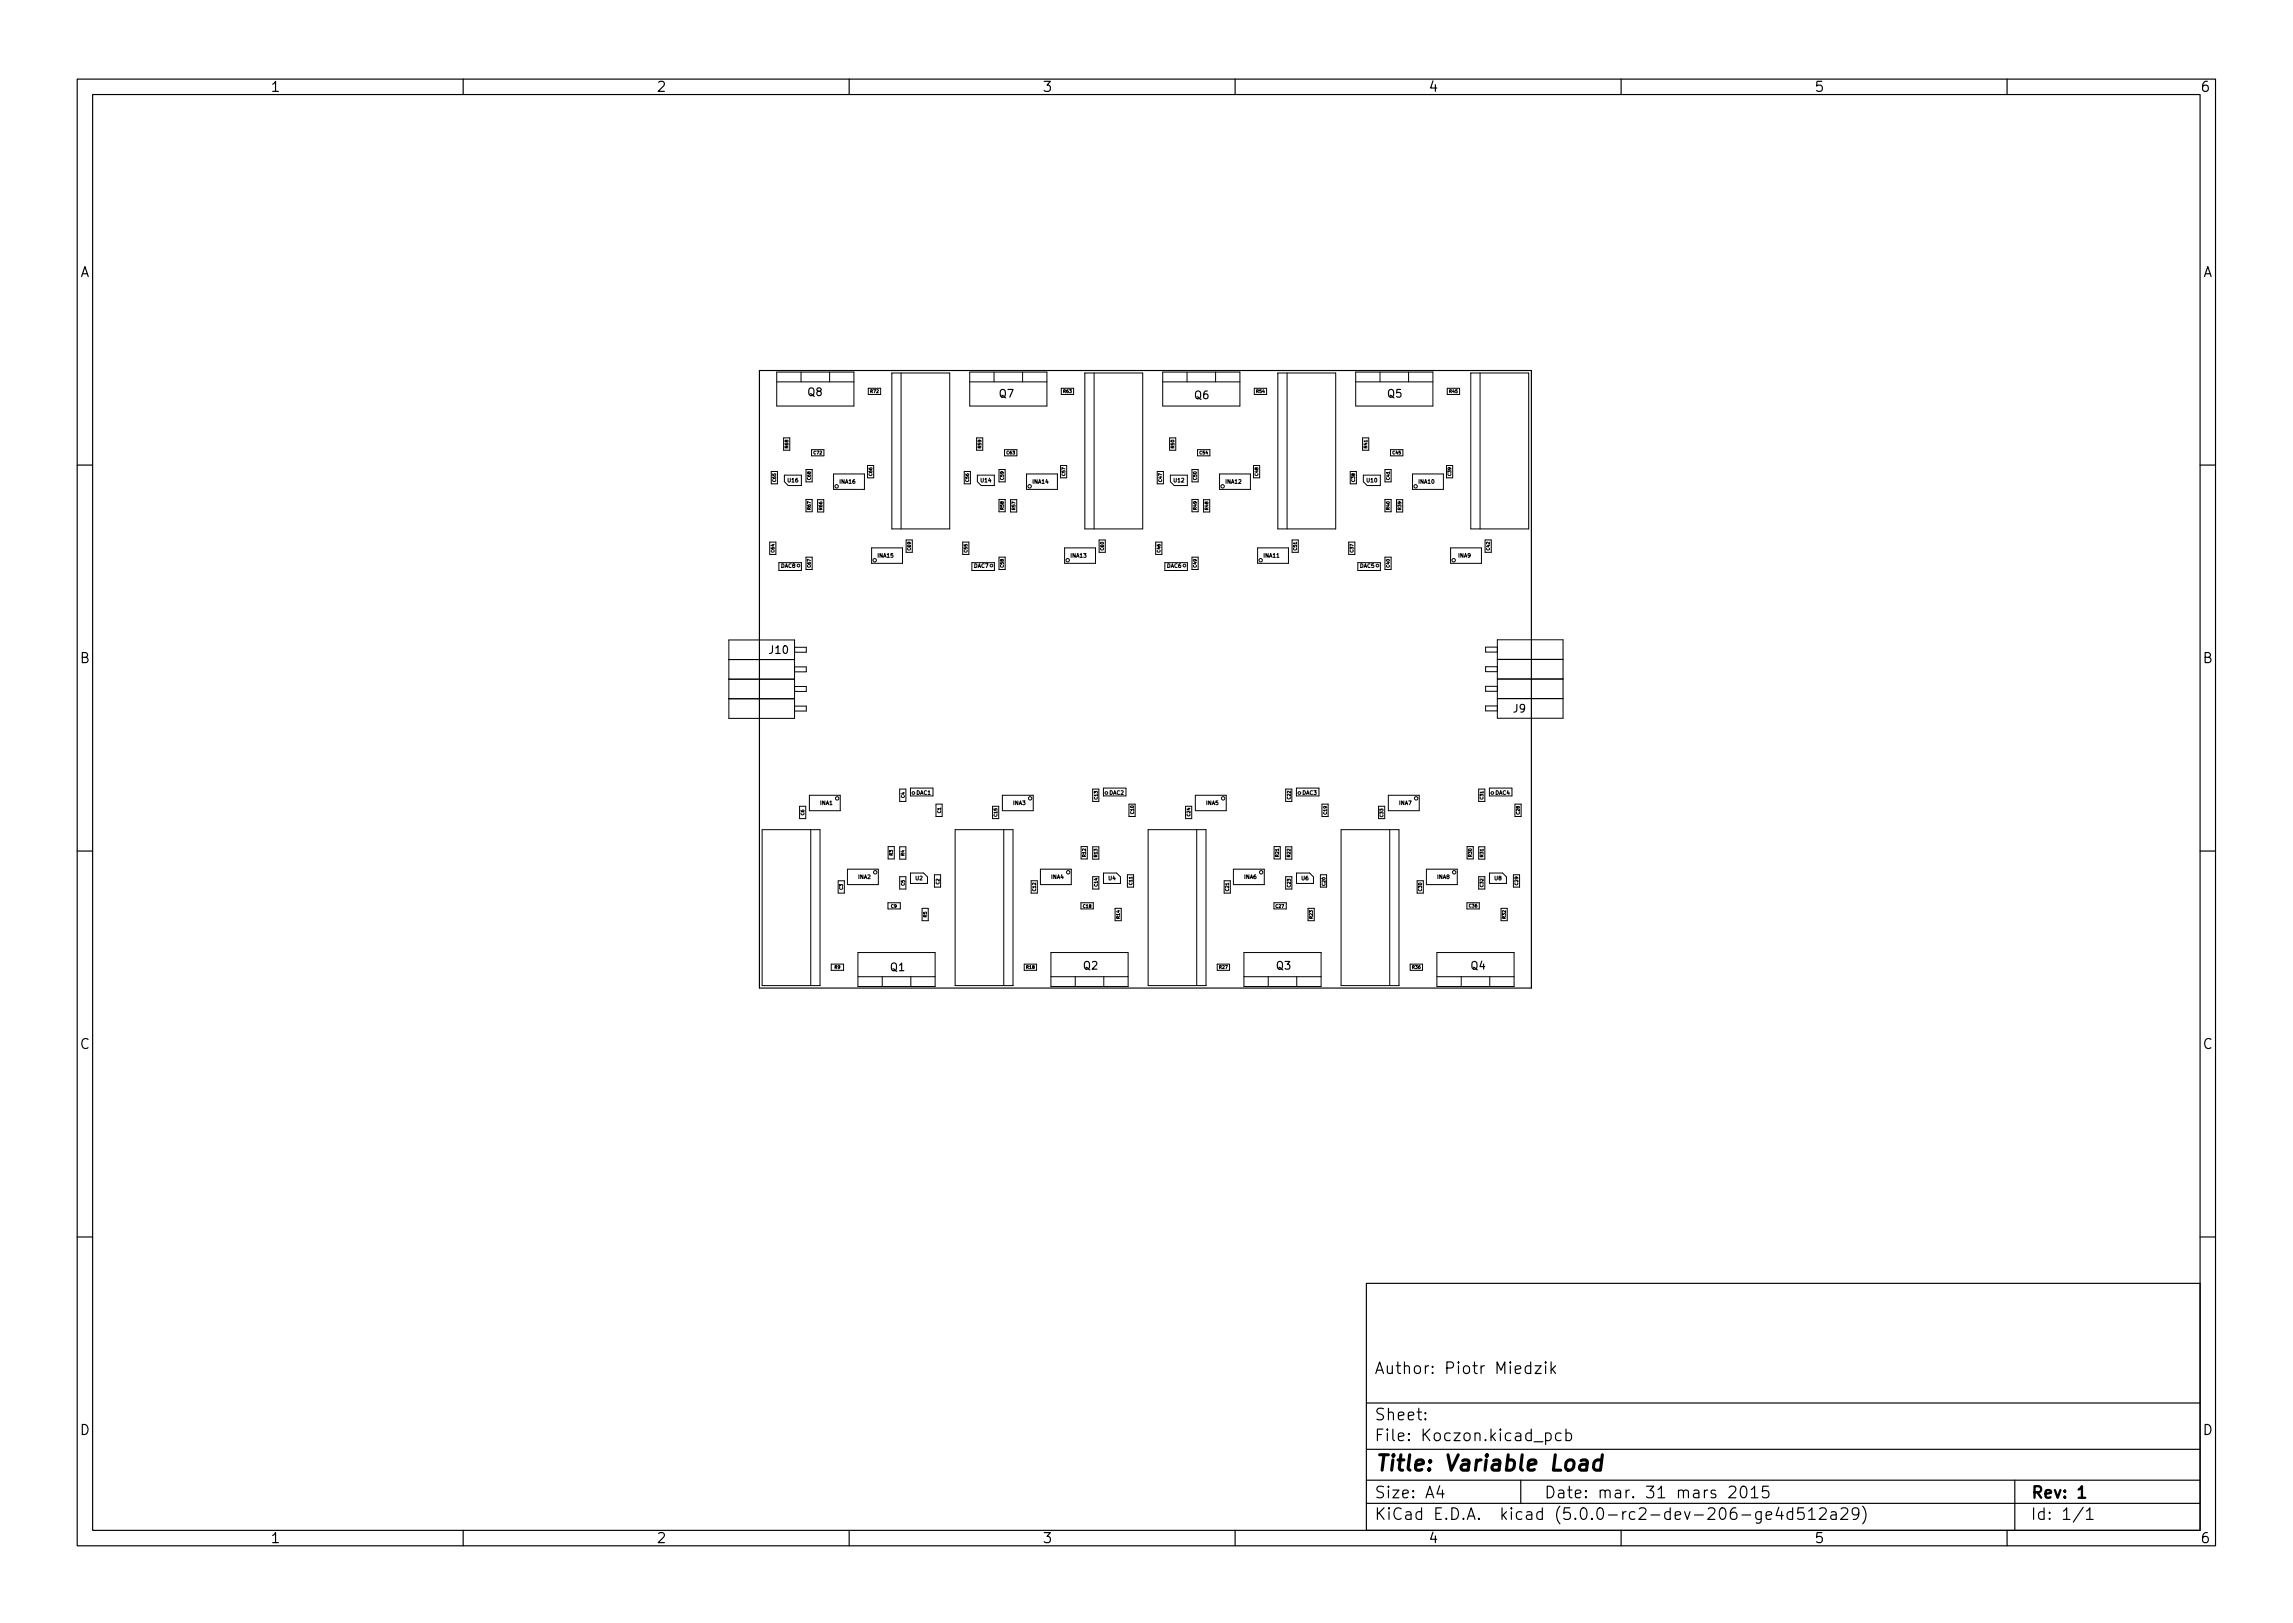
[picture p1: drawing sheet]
<svg xmlns="http://www.w3.org/2000/svg" width="297mm" height="210mm" viewBox="0 0 297 210" stroke-linecap="round" stroke-linejoin="round" font-family="sans-serif">
<defs><g id="words">
<text font-size="2.8" x="178" y="190.6">Title: Variable Load</text>
<g font-size="2.1">
<text x="178" y="178">Author: Piotr Miedzik</text>
<text x="178" y="184">Sheet:</text>
<text x="178" y="186.7">File: Koczon.kicad_pcb</text>
<text x="178" y="196.9">KiCad E.D.A. kicad (5.0.0-rc2-dev-206-ge4d512a29)</text>
<text x="178" y="194.1">Size: A4</text>
<text x="200" y="194.1">Date: mar. 31 mars 2015</text>
<text x="263" y="194.1">Rev: 1</text>
<text x="263" y="196.9">Id: 1/1</text>
</g>
<g font-size="1.8">
<text x="35" y="11.9">1</text>
<text x="85" y="11.9">2</text>
<text x="135" y="11.9">3</text>
<text x="185" y="11.9">4</text>
<text x="235" y="11.9">5</text>
<text x="285" y="11.9">6</text>
<text x="10.3" y="35.9">A</text>
<text x="285.3" y="35.9">A</text>
<text x="10.3" y="85.9">B</text>
<text x="285.3" y="85.9">B</text>
<text x="10.3" y="135.9">C</text>
<text x="285.3" y="135.9">C</text>
<text x="10.3" y="185.9">D</text>
<text x="285.3" y="185.9">D</text>
<text x="35" y="199.9">1</text>
<text x="85" y="199.9">2</text>
<text x="135" y="199.9">3</text>
<text x="185" y="199.9">4</text>
<text x="235" y="199.9">5</text>
<text x="285" y="199.9">6</text>
</g>
<g font-size="1.4">
<text x="104.6" y="51.3">Q8</text>
<text x="129.4" y="51.5">Q7</text>
<text x="154.7" y="51.7">Q6</text>
<text x="179.7" y="51.5">Q5</text>
<text x="99.7" y="84.7">J10</text>
<text x="196.1" y="92.3">J9</text>
<text x="115.3" y="125.8">Q1</text>
<text x="140.3" y="125.6">Q2</text>
<text x="165.3" y="125.6">Q3</text>
<text x="190.5" y="125.6">Q4</text>
</g>
<g font-size=".7">
<text x="102.1" y="62.5">U16</text>
<text x="108.8" y="62.7">INA16</text>
<text x="127.1" y="62.5">U14</text>
<text x="133.8" y="62.7">INA14</text>
<text x="152.1" y="62.5">U12</text>
<text x="158.8" y="62.7">INA12</text>
<text x="177.1" y="62.5">U10</text>
<text x="183.8" y="62.7">INA10</text>
<text x="101.2" y="73.6">DAC8</text>
<text x="113.7" y="72.2">INA15</text>
<text x="126.2" y="73.6">DAC7</text>
<text x="138.7" y="72.2">INA13</text>
<text x="151.2" y="73.6">DAC6</text>
<text x="163.7" y="72.2">INA11</text>
<text x="176.2" y="73.6">DAC5</text>
<text x="188.9" y="72.2">INA9</text>
<text x="106.3" y="104.3">INA1</text>
<text x="118.7" y="103">DAC1</text>
<text x="131.3" y="104.3">INA3</text>
<text x="143.7" y="103">DAC2</text>
<text x="156.3" y="104.3">INA5</text>
<text x="168.7" y="103">DAC3</text>
<text x="181.3" y="104.3">INA7</text>
<text x="193.7" y="103">DAC4</text>
<text x="111.2" y="113.9">INA2</text>
<text x="136.2" y="113.9">INA4</text>
<text x="161.2" y="113.9">INA6</text>
<text x="186.2" y="113.9">INA8</text>
<text x="118.6" y="114">U2</text>
<text x="143.6" y="114">U4</text>
<text x="168.6" y="114">U6</text>
<text x="193.6" y="114">U8</text>
</g>
<g font-size=".6">
<text x="112.8" y="50.9">R72</text>
<text x="137.8" y="50.9">R63</text>
<text x="162.8" y="50.9">R54</text>
<text x="187.8" y="50.9">R45</text>
<text x="102.1" y="58" transform="rotate(-90 102.1 58)">R68</text>
<text x="105.4" y="58.9">C72</text>
<text x="127.1" y="58" transform="rotate(-90 127.1 58)">R59</text>
<text x="130.4" y="58.9">C63</text>
<text x="152.1" y="58" transform="rotate(-90 152.1 58)">R50</text>
<text x="155.4" y="58.9">C54</text>
<text x="177.1" y="58" transform="rotate(-90 177.1 58)">R41</text>
<text x="180.4" y="58.9">C45</text>
<text x="100.5" y="62.4" transform="rotate(-90 100.5 62.4)">C65</text>
<text x="105" y="62.1" transform="rotate(-90 105 62.1)">C68</text>
<text x="113" y="61.6" transform="rotate(-90 113 61.6)">C66</text>
<text x="125.5" y="62.4" transform="rotate(-90 125.5 62.4)">C56</text>
<text x="130" y="62.1" transform="rotate(-90 130 62.1)">C59</text>
<text x="138" y="61.6" transform="rotate(-90 138 61.6)">C57</text>
<text x="150.5" y="62.4" transform="rotate(-90 150.5 62.4)">C47</text>
<text x="155" y="62.1" transform="rotate(-90 155 62.1)">C50</text>
<text x="163" y="61.6" transform="rotate(-90 163 61.6)">C48</text>
<text x="175.5" y="62.4" transform="rotate(-90 175.5 62.4)">C38</text>
<text x="180" y="62.1" transform="rotate(-90 180 62.1)">C41</text>
<text x="188" y="61.6" transform="rotate(-90 188 61.6)">C39</text>
<text x="100.3" y="71.5" transform="rotate(-90 100.3 71.5)">C64</text>
<text x="105" y="66" transform="rotate(-90 105 66)">R67</text>
<text x="106.5" y="66" transform="rotate(-90 106.5 66)">R66</text>
<text x="118" y="71.3" transform="rotate(-90 118 71.3)">C69</text>
<text x="125.3" y="71.5" transform="rotate(-90 125.3 71.5)">C55</text>
<text x="130" y="66" transform="rotate(-90 130 66)">R58</text>
<text x="131.5" y="66" transform="rotate(-90 131.5 66)">R57</text>
<text x="143" y="71.3" transform="rotate(-90 143 71.3)">C60</text>
<text x="150.3" y="71.5" transform="rotate(-90 150.3 71.5)">C46</text>
<text x="155" y="66" transform="rotate(-90 155 66)">R49</text>
<text x="156.5" y="66" transform="rotate(-90 156.5 66)">R48</text>
<text x="168" y="71.3" transform="rotate(-90 168 71.3)">C51</text>
<text x="175.3" y="71.5" transform="rotate(-90 175.3 71.5)">C37</text>
<text x="180" y="66" transform="rotate(-90 180 66)">R40</text>
<text x="181.5" y="66" transform="rotate(-90 181.5 66)">R39</text>
<text x="193" y="71.3" transform="rotate(-90 193 71.3)">C42</text>
<text x="105" y="73.5" transform="rotate(-90 105 73.5)">C67</text>
<text x="130" y="73.5" transform="rotate(-90 130 73.5)">C58</text>
<text x="155" y="73.5" transform="rotate(-90 155 73.5)">C49</text>
<text x="180" y="73.5" transform="rotate(-90 180 73.5)">C40</text>
<text x="104.2" y="105.6" transform="rotate(-90 104.2 105.6)">C6</text>
<text x="117.2" y="103.4" transform="rotate(-90 117.2 103.4)">C4</text>
<text x="121.9" y="105.3" transform="rotate(-90 121.9 105.3)">C1</text>
<text x="129.2" y="105.8" transform="rotate(-90 129.2 105.8)">C15</text>
<text x="142.2" y="103.5" transform="rotate(-90 142.2 103.5)">C13</text>
<text x="146.9" y="105.4" transform="rotate(-90 146.9 105.4)">C10</text>
<text x="154.2" y="105.7" transform="rotate(-90 154.2 105.7)">C24</text>
<text x="167.2" y="103.5" transform="rotate(-90 167.2 103.5)">C22</text>
<text x="171.9" y="105.5" transform="rotate(-90 171.9 105.5)">C19</text>
<text x="179.2" y="105.8" transform="rotate(-90 179.2 105.8)">C33</text>
<text x="192.1" y="103.5" transform="rotate(-90 192.1 103.5)">C31</text>
<text x="196.8" y="105.5" transform="rotate(-90 196.8 105.5)">C28</text>
<text x="115.6" y="110.8" transform="rotate(-90 115.6 110.8)">R3</text>
<text x="117.1" y="110.9" transform="rotate(-90 117.1 110.9)">R4</text>
<text x="140.6" y="111" transform="rotate(-90 140.6 111)">R12</text>
<text x="142.1" y="111" transform="rotate(-90 142.1 111)">R13</text>
<text x="165.6" y="111" transform="rotate(-90 165.6 111)">R21</text>
<text x="167.1" y="111" transform="rotate(-90 167.1 111)">R22</text>
<text x="190.6" y="111" transform="rotate(-90 190.6 111)">R30</text>
<text x="192.1" y="111" transform="rotate(-90 192.1 111)">R31</text>
<text x="109.2" y="115.3" transform="rotate(-90 109.2 115.3)">C3</text>
<text x="115.4" y="117.6">C9</text>
<text x="117.2" y="114.7" transform="rotate(-90 117.2 114.7)">C5</text>
<text x="120" y="118.8" transform="rotate(-90 120 118.8)">R5</text>
<text x="121.7" y="114.6" transform="rotate(-90 121.7 114.6)">C2</text>
<text x="134.2" y="115.4" transform="rotate(-90 134.2 115.4)">C12</text>
<text x="140.3" y="117.6">C18</text>
<text x="142.2" y="114.8" transform="rotate(-90 142.2 114.8)">C14</text>
<text x="145" y="119" transform="rotate(-90 145 119)">R14</text>
<text x="146.7" y="114.6" transform="rotate(-90 146.7 114.6)">C11</text>
<text x="159.2" y="115.4" transform="rotate(-90 159.2 115.4)">C21</text>
<text x="165.3" y="117.6">C27</text>
<text x="167.2" y="114.9" transform="rotate(-90 167.2 114.9)">C23</text>
<text x="170" y="119" transform="rotate(-90 170 119)">R23</text>
<text x="171.7" y="114.7" transform="rotate(-90 171.7 114.7)">C20</text>
<text x="184.2" y="115.4" transform="rotate(-90 184.2 115.4)">C30</text>
<text x="190.3" y="117.6">C36</text>
<text x="192.1" y="114.9" transform="rotate(-90 192.1 114.9)">C32</text>
<text x="195" y="119" transform="rotate(-90 195 119)">R32</text>
<text x="196.6" y="114.6" transform="rotate(-90 196.6 114.6)">C29</text>
<text x="108.1" y="125.5">R9</text>
<text x="133" y="125.5">R18</text>
<text x="158" y="125.5">R27</text>
<text x="183" y="125.5">R36</text>
</g>
</g></defs>
<g fill="none" stroke="#000" stroke-width=".15">
<path d="M10 10.2h277v190.1h-277zM12 12.2h273v186.1h-273zM60 10.2v2M110 10.2v2M160 10.2v2M210 10.2v2M260 10.2v2M98.4 48h100v80h-100zM10 60.2h2M285 60.2h2M10 110.2h2M285 110.2h2"/>
<path d="M10 160.2h2M177 166.3h108v32h-108zM198.3 177l-.4-.1-.3 .3v.4l.1 .3h.2h.4M198.3 176.4v1.5M198.9 176.9h.7l-.7 1h.7M200.2 176.4l-.1 .1 .1 .1 .1-.1-.1-.1v.2M200.2 176.9v1M200.9 176.4v1.5M201.1 177.4l.4 .5M201.5 176.9l-.6 .6M285 160.2h2M60 198.3v2"/>
<path d="M110 198.3v2M160 198.3v2M177 194.8h108M177 191.8h108M177 187.8h108M177 181.8h108M184.6 183.8l.1 .1h-.1v-.1v.1M184.6 183l.1 .1h-.1v-.1v.1M186.5 192.5l-.4 1h1M186.9 193v1M197 191.8v3M200.2 185.7l.4-.1 .3 .3v.4l-.1 .3h-.2h-.4"/>
<path d="M200.2 185.6v1.5M202.2 185.7l-.4-.1-.3 .3v.4l.1 .3h.2h.4M202.9 185.7l.4-.1 .3 .3v.4l-.2 .3h-.1h-.4M202.9 185.1v1.5M210 198.3v2M224 192.7l.2-.2h.4a.41 .41 0 0 1 .2 .7l-.9 .8h1M225.6 192.6a.36 .36 0 0 1 .6 .2 .77 .77 0 0 1-.4 1.2 1 1 0 0 1-.2-1.4zM226.9 193l.4-.5v1.5M226.9 194h.8M228.1 195.8v1.2a.41 .41 0 0 1-.6 .3M228.1 195.9l-.4-.1-.3 .3v.4l.2 .3h.1h.4M228.8 196.3l.7-.1-.1-.3-.4-.1-.2 .2 .1 .8h.1h.4"/>
<path d="M229.1 192.5h-.7l-.1 .7 .2-.1 .5 .1 .1 .2v.5l-.2 .1h-.4l-.2-.1M230.4 195.3l-.3 1h.9M230.8 195.8v1M232.2 195.9l-.4-.1-.3 .3v.4l.1 .3h.2h.4M232.2 195.3v1.5M233.6 195.3h-.7v.7l.2-.1 .5 .1 .1 .2-.1 .5-.2 .1h-.3l-.2-.1M234.3 195.8l.4-.5v1.5M234.3 196.8h.8M235.7 195.5l.2-.2h.4a.41 .41 0 0 1 .2 .7l-.9 .8h1M237.2 195.9l.2-.1 .4 .1 .1 .9M237.9 196.2l-.5 .1a.29 .29 0 0 0-.3 .2 .29 .29 0 0 0 .3 .3h.5M238.5 195.5l.2-.2h.4a.41 .41 0 0 1 .2 .7l-.9 .8h1"/>
<path d="M240.8 196l-.3 .3h-.3l-.3-.3v-.4l.2-.2 .4-.1 .2 .2a.99 .99 0 0 1-.3 1.3h-.3M241.3 195.1a1.72 1.72 0 0 1 0 2.3M260 198.3v2M261 191.8v6.5M269.9 195.3l-1.3 1.9M270.3 195.8l.4-.5v1.5M270.3 196.8h.8"/>
</g>
<path d="M269.3 193l.4-.5v1.5M269.3 194h.8" fill="none" stroke="#000" stroke-width=".3"/>
<path d="M204.8 189.2l.2-.1 .6 .1v.2l-.1 1.1M205.6 189.6l-.2 .1h-.5a.4 .4 0 0 0-.3 .3 .4 .4 0 0 0 .2 .5h.5l.2-.1M207.5 189.2a.66 .66 0 0 0-1 .3l-.1 .6 .2 .3 .2 .1 .5-.1M207.6 188.5l-.3 2" fill="none" stroke="#000" stroke-width=".4"/>
<g fill="none" stroke="#000" stroke-width=".13">
<path d="M100.6 49.5h10M100.6 48.2h10v4.4h-10zM101.5 56.7h.8v1.6h-.8zM103.8 48.2v1.3M105.1 58.3h1.6v.8h-1.6zM107.5 48.2v1.3M112.5 50.3h1.6v.8h-1.6zM115.5 48.3h7.5v20.2h-7.5zM116.7 48.3v20.2M125.6 49.5h10M125.6 48.2h10v4.4h-10zM126.5 56.7h.8v1.6h-.8z"/>
<path d="M128.8 48.2v1.3M130.1 58.3h1.6v.8h-1.6zM132.5 48.2v1.3M137.5 50.3h1.6v.8h-1.6zM140.5 48.3h7.5v20.2h-7.5zM141.7 48.3v20.2M150.6 49.5h10M150.6 48.2h10v4.4h-10zM151.5 56.7h.8v1.6h-.8zM153.8 48.2v1.3M155.1 58.3h1.6v.8h-1.6zM157.5 48.2v1.3"/>
<path d="M162.5 50.3h1.6v.8h-1.6zM165.5 48.3h7.5v20.2h-7.5zM166.7 48.3v20.2M175.6 49.5h10M175.6 48.2h10v4.4h-10zM176.5 56.7h.8v1.6h-.8zM178.8 48.2v1.3M180.1 58.3h1.6v.8h-1.6zM182.5 48.2v1.3M187.5 50.3h1.6v.8h-1.6zM190.5 48.3h7.5v20.2h-7.5zM191.7 48.3v20.2"/>
<path d="M99.7 70.2h.8v1.6h-.8zM99.9 61.1h.8v1.6h-.8zM100.9 72.9h2.9v1h-2.9zM101.6 61.6h2.2v1.3h-1.7l-.5-.5zM104.4 72.2h.8v1.6h-.8zM104.4 60.8h.8v1.6h-.8zM104.4 64.7h.8v1.6h-.8zM105.9 64.7h.8v1.6h-.8zM108 61.4h4v2h-4zM112.4 60.3h.8v1.6h-.8zM112.9 71h4v2h-4zM117.4 70h.8v1.6h-.8z"/>
<path d="M124.7 70.2h.8v1.6h-.8zM124.9 61.1h.8v1.6h-.8zM125.9 72.9h2.9v1h-2.9zM126.6 61.6h2.2v1.3h-1.7l-.5-.5zM129.4 72.2h.8v1.6h-.8zM129.4 60.8h.8v1.6h-.8zM129.4 64.7h.8v1.6h-.8zM130.9 64.7h.8v1.6h-.8zM133 61.4h4v2h-4zM137.4 60.3h.8v1.6h-.8zM137.9 71h4v2h-4zM142.4 70h.8v1.6h-.8z"/>
<path d="M149.7 70.2h.8v1.6h-.8zM149.9 61.1h.8v1.6h-.8zM150.9 72.9h2.9v1h-2.9zM151.6 61.6h2.2v1.3h-1.7l-.5-.5zM154.4 72.2h.8v1.6h-.8zM154.4 60.8h.8v1.6h-.8zM154.4 64.7h.8v1.6h-.8zM155.9 64.7h.8v1.6h-.8zM158 61.4h4v2h-4zM162.4 60.3h.8v1.6h-.8zM162.9 71h4v2h-4zM167.4 70h.8v1.6h-.8z"/>
<path d="M174.7 70.2h.8v1.6h-.8zM174.9 61.1h.8v1.6h-.8zM175.9 72.9h2.9v1h-2.9zM176.6 61.6h2.2v1.3h-1.7l-.5-.5zM179.4 60.8h.8v1.6h-.8zM179.4 64.7h.8v1.6h-.8zM179.4 72.2h.8v1.6h-.8zM180.9 64.7h.8v1.6h-.8zM183 61.4h4v2h-4zM187.4 60.3h.8v1.6h-.8zM187.9 71h4v2h-4zM192.4 70h.8v1.6h-.8z"/>
<path d="M94.4 82.9h8.5v10.2h-8.5zM94.4 85.4h8.5M94.4 88h8.5M94.4 90.5h8.5M102.9 83.9h1.5v.6h-1.5M102.9 86.4h1.5v.6h-1.5M102.9 88.9h1.5v.7h-1.5M102.9 91.5h1.5v.6h-1.5M194 85.4h8.5M194 83.8h-1.6v.7h1.6M194 86.4h-1.6v.6h1.6M194 90.5h8.5"/>
<path d="M194 88.9h-1.6v.7h1.6M194 91.5h-1.6v.6h1.6M194 82.9h8.5v10.1h-8.5zM194 88h8.5M98.7 107.5h7.5v20.2h-7.5zM103.6 104.5h.8v1.6h-.8zM104.8 103h4v2h-4zM105 107.5v20.2M108.6 114.1h.8v1.6h-.8zM109.8 112.6h4v2h-4zM115 117h1.6v.8h-1.6zM115 109.7h.8v1.6h-.8z"/>
<path d="M116.5 102.2h.8v1.6h-.8zM116.5 109.7h.8v1.6h-.8zM116.5 113.6h.8v1.6h-.8zM117.9 102.1h3v1h-3zM117.9 113.1h1.7l.5 .5v.8h-2.2zM119.4 117.7h.8v1.6h-.8zM121 113.3h.8v1.6h-.8zM121.2 104.2h.8v1.6h-.8zM123.7 107.5h7.5v20.2h-7.5zM128.6 104.5h.8v1.6h-.8zM129.8 103h4v2h-4zM130 107.5v20.2"/>
<path d="M133.6 114.1h.8v1.6h-.8zM134.8 112.6h4v2h-4zM140 117h1.6v.8h-1.6zM140 109.7h.8v1.6h-.8zM141.5 113.6h.8v1.6h-.8zM141.5 102.2h.8v1.6h-.8zM141.5 109.7h.8v1.6h-.8zM142.9 102.1h3v1h-3zM142.9 113.1h1.7l.5 .5v.8h-2.2zM144.4 117.7h.8v1.6h-.8zM146 113.3h.8v1.6h-.8zM146.2 104.2h.8v1.6h-.8z"/>
<path d="M148.7 107.5h7.5v20.2h-7.5zM153.6 104.5h.8v1.6h-.8zM154.8 103h4v2h-4zM155 107.5v20.2M158.6 114.1h.8v1.6h-.8zM159.8 112.6h4v2h-4zM165 117h1.6v.8h-1.6zM165 109.7h.8v1.6h-.8zM166.5 113.6h.8v1.6h-.8zM166.5 102.2h.8v1.6h-.8zM166.5 109.7h.8v1.6h-.8zM167.9 102.1h3v1h-3z"/>
<path d="M167.9 113.1h1.7l.5 .5v.8h-2.2zM169.4 117.7h.8v1.6h-.8zM171 113.3h.8v1.6h-.8zM171.2 104.2h.8v1.6h-.8zM173.7 107.5h7.5v20.2h-7.5zM178.6 104.5h.8v1.6h-.8zM179.8 103h4v2h-4zM180 107.5v20.2M183.6 114.1h.8v1.6h-.8zM184.8 112.6h4v2h-4zM190 117h1.6v.8h-1.6zM190 109.7h.8v1.6h-.8z"/>
<path d="M191.5 113.6h.8v1.6h-.8zM191.5 102.2h.8v1.6h-.8zM191.5 109.7h.8v1.6h-.8zM192.9 102.1h3v1h-3zM192.9 113.1h1.7l.5 .5v.8h-2.2zM194.4 117.7h.8v1.6h-.8zM196 113.3h.8v1.6h-.8zM196.2 104.2h.8v1.6h-.8zM107.7 124.9h1.6v.8h-1.6zM111.1 126.5h10M111.1 123.4h10v4.4h-10zM114.3 126.5v1.3"/>
<path d="M118 126.5v1.3M132.7 124.9h1.6v.8h-1.6zM136.1 126.5h10M136.1 123.4h10v4.4h-10zM139.3 126.5v1.3M143 126.5v1.3M157.7 124.9h1.6v.8h-1.6zM161.1 126.5h10M161.1 123.4h10v4.4h-10zM164.3 126.5v1.3M168 126.5v1.3M182.7 124.9h1.6v.8h-1.6z"/>
<path d="M186.1 126.5h10M186.1 123.4h10v4.4h-10zM189.3 126.5v1.3M193 126.5v1.3"/>
<circle cx="103.4" cy="73.3" r=".18"/>
<circle cx="108.4" cy="63" r=".22"/>
<circle cx="113.3" cy="72.6" r=".22"/>
<circle cx="128.4" cy="73.3" r=".18"/>
<circle cx="133.4" cy="63" r=".22"/>
<circle cx="138.3" cy="72.6" r=".22"/>
<circle cx="153.4" cy="73.3" r=".18"/>
<circle cx="158.4" cy="63" r=".22"/>
<circle cx="163.3" cy="72.6" r=".22"/>
<circle cx="178.4" cy="73.3" r=".18"/>
<circle cx="183.4" cy="63" r=".22"/>
<circle cx="188.3" cy="72.6" r=".22"/>
<circle cx="108.4" cy="103.4" r=".22"/>
<circle cx="113.4" cy="113" r=".22"/>
<circle cx="118.3" cy="102.7" r=".18"/>
<circle cx="133.4" cy="103.4" r=".22"/>
<circle cx="138.4" cy="113" r=".22"/>
<circle cx="143.3" cy="102.7" r=".18"/>
<circle cx="158.4" cy="103.4" r=".22"/>
<circle cx="163.4" cy="113" r=".22"/>
<circle cx="168.3" cy="102.7" r=".18"/>
<circle cx="183.4" cy="103.4" r=".22"/>
<circle cx="188.4" cy="113" r=".22"/>
<circle cx="193.3" cy="102.7" r=".18"/>
</g>
<use href="#words"/>
</svg>
